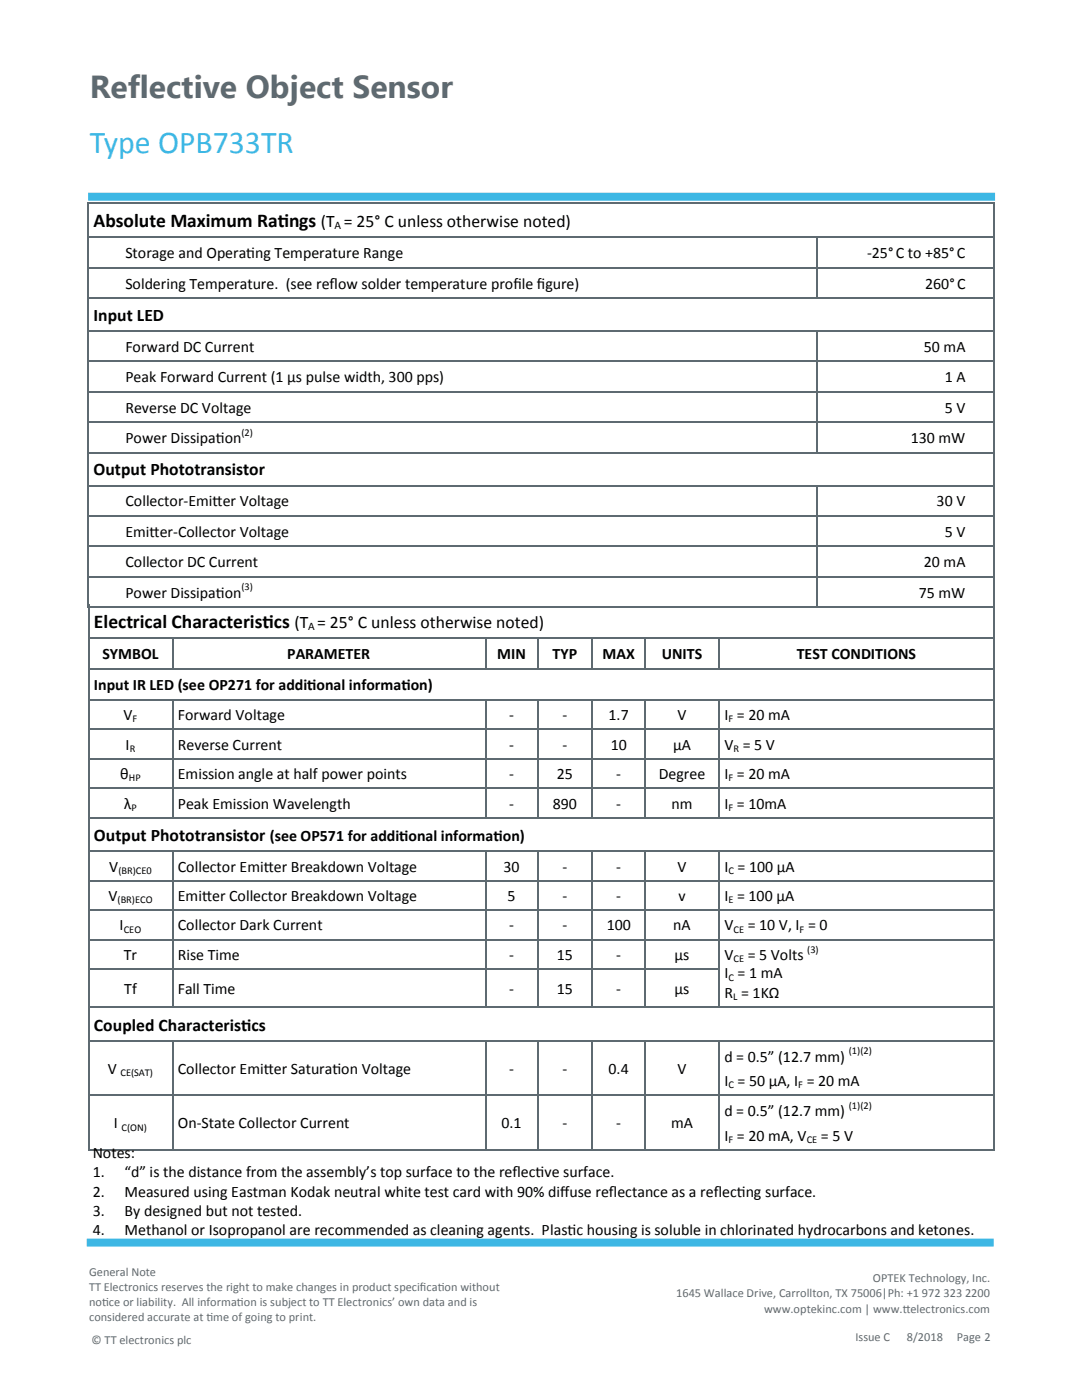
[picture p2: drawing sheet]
<svg xmlns="http://www.w3.org/2000/svg" width="216mm" height="279mm" viewBox="0 0 216 279" stroke-linecap="round" stroke-linejoin="round" font-family="sans-serif">
<defs><g id="words">
<text font-size="6.3" fill="#5e6a71" x="17.9" y="19.6">Reflective Object Sensor</text>
<text font-size="6.3" fill="#3db7e4" x="17.9" y="30.6">Type OPB733TR</text>
<g font-size="3.9">
<text x="18.7" y="45.3">Absolute Maximum Rat</text>
<text x="55.4" y="45.3">ings (T = 25° C unless otherwise noted)</text>
<text x="18.8" y="125.3">Electrical Characterist</text>
<text x="52.4" y="125.3">ics (T = 25° C unless otherwise noted)</text>
</g>
<g font-size="3.5">
<text x="18.7" y="64">Input LED</text>
<text x="18.7" y="94.8">Output Phototransistor</text>
<text x="18.8" y="167.9">Output Phototransistor (see OP571 for addit</text>
<text x="18.8" y="205.7">Coupled Characterist</text>
<text x="48.1" y="205.7">ics</text>
</g>
<g font-size="3.2">
<text x="25" y="51.5">Storage and Operat</text>
<text x="49.1" y="51.5">ing Temperature Range</text>
<text x="173" y="51.5">-25°C to +85°C</text>
<text x="25" y="57.6">Soldering Temperature. (see ref</text>
<text x="65.8" y="57.6">low solder temperature prof</text>
<text x="102.4" y="57.6">ile f</text>
<text x="107.1" y="57.6">igure)</text>
<text x="184.6" y="57.6">260°C</text>
<text x="25" y="70.2">Forward DC Current</text>
<text x="184.4" y="70.2">50 mA</text>
<text x="25" y="76.3">Peak Forward Current (1 μs pulse width, 300 pps)</text>
<text x="188.5" y="76.3">1 A</text>
<text x="25" y="82.4">Reverse DC Voltage</text>
<text x="188.5" y="82.4">5 V</text>
<text x="25" y="88.4">Power Dissipat</text>
<text x="43.1" y="88.4">ion</text>
<text x="181.7" y="88.4">130 mW</text>
<text x="25" y="101.1">Collector-Emit</text>
<text x="42.4" y="101.1">ter Voltage</text>
<text x="186.9" y="101.1">30 V</text>
<text x="25" y="107.2">Emit</text>
<text x="29.9" y="107.2">ter-Collector Voltage</text>
<text x="188.5" y="107.2">5 V</text>
<text x="25" y="113.2">Collector DC Current</text>
<text x="184.4" y="113.2">20 mA</text>
<text x="25" y="119.3">Power Dissipat</text>
<text x="43.1" y="119.3">ion</text>
<text x="183.3" y="119.3">75 mW</text>
<text x="20.4" y="131.5">SYMBOL</text>
<text x="57.3" y="131.5">PARAMETER</text>
<text x="99.2" y="131.5">MIN</text>
<text x="110.3" y="131.5">TYP</text>
<text x="120.3" y="131.5">MAX</text>
<text x="132.1" y="131.5">UNITS</text>
<text x="159" y="131.5">TEST CONDITIONS</text>
<text x="18.8" y="137.8">Input IR LED (see OP271 for addit</text>
<text x="61.3" y="137.8">ional informat</text>
<text x="80.1" y="137.8">ion)</text>
<text x="24.6" y="143.7">V</text>
<text x="35.5" y="143.7">Forward Voltage</text>
<text x="101.6" y="143.7">-</text>
<text x="112.2" y="143.7">-</text>
<text x="121.4" y="143.7">1.7</text>
<text x="135.2" y="143.7">V</text>
<text x="144.6" y="143.7">I = 20 mA</text>
<text x="25.1" y="149.6">I</text>
<text x="35.5" y="149.6">Reverse Current</text>
<text x="101.6" y="149.6">-</text>
<text x="112.2" y="149.6">-</text>
<text x="121.9" y="149.6">10</text>
<text x="134.3" y="149.6">µA</text>
<text x="144.6" y="149.6">V = 5 V</text>
<text x="24" y="155.5">θ</text>
<text x="35.5" y="155.5">Emission angle at half power points</text>
<text x="101.6" y="155.5">-</text>
<text x="111.1" y="155.5">25</text>
<text x="123" y="155.5">-</text>
<text x="131.5" y="155.5">Degree</text>
<text x="144.6" y="155.5">I = 20 mA</text>
<text x="24.8" y="161.4">λ</text>
<text x="35.5" y="161.4">Peak Emission Wavelength</text>
<text x="101.6" y="161.4">-</text>
<text x="110.3" y="161.4">890</text>
<text x="123" y="161.4">-</text>
<text x="134" y="161.4">nm</text>
<text x="144.6" y="161.4">I = 10mA</text>
<text x="79.7" y="167.9">ional informat</text>
<text x="98.4" y="167.9">ion)</text>
<text x="21.8" y="173.9">V</text>
<text x="35.5" y="173.9">Collector Emit</text>
<text x="52.6" y="173.9">ter Breakdown Voltage</text>
<text x="100.5" y="173.9">30</text>
<text x="112.2" y="173.9">-</text>
<text x="123" y="173.9">-</text>
<text x="135.2" y="173.9">V</text>
<text x="144.6" y="173.9">I = 100 µA</text>
<text x="21.6" y="179.8">V</text>
<text x="35.5" y="179.8">Emit</text>
<text x="40.3" y="179.8">ter Collector Breakdown Voltage</text>
<text x="101.3" y="179.8">5</text>
<text x="112.2" y="179.8">-</text>
<text x="123" y="179.8">-</text>
<text x="135.4" y="179.8">v</text>
<text x="144.6" y="179.8">I = 100 µA</text>
<text x="23.9" y="185.7">I</text>
<text x="35.5" y="185.7">Collector Dark Current</text>
<text x="101.6" y="185.7">-</text>
<text x="112.2" y="185.7">-</text>
<text x="121.1" y="185.7">100</text>
<text x="134.3" y="185.7">nA</text>
<text x="144.6" y="185.7">V</text>
<text x="149.2" y="185.7">= 10 V, I = 0</text>
<text x="24.7" y="191.6">Tr</text>
<text x="35.5" y="191.6">Rise Time</text>
<text x="101.6" y="191.6">-</text>
<text x="111.1" y="191.6">15</text>
<text x="123" y="191.6">-</text>
<text x="134.6" y="191.6">µs</text>
<text x="144.6" y="191.6">V</text>
<text x="149.2" y="191.6">= 5 Volts</text>
<text x="144.6" y="195.3">I = 1 mA</text>
<text x="24.8" y="198.3">Tf</text>
<text x="35.5" y="198.3">Fall Time</text>
<text x="101.6" y="198.3">-</text>
<text x="111.1" y="198.3">15</text>
<text x="123" y="198.3">-</text>
<text x="134.6" y="198.3">µs</text>
<text x="144.6" y="199.1">R = 1KΩ</text>
<text x="21.5" y="214.3">V</text>
<text x="35.5" y="214.3">Collector Emit</text>
<text x="52.6" y="214.3">ter Saturat</text>
<text x="66.3" y="214.3">ion Voltage</text>
<text x="101.6" y="214.3">-</text>
<text x="112.2" y="214.3">-</text>
<text x="121.4" y="214.3">0.4</text>
<text x="135.2" y="214.3">V</text>
<text x="144.6" y="211.9">d = 0.5” (12.7 mm)</text>
<text x="144.6" y="216.7">I = 50 µA, I = 20 mA</text>
<text x="22.7" y="225.2">I</text>
<text x="35.5" y="225.2">On-State Collector Current</text>
<text x="100.1" y="225.2">0.1</text>
<text x="112.2" y="225.2">-</text>
<text x="123" y="225.2">-</text>
<text x="133.9" y="225.2">mA</text>
<text x="144.6" y="222.8">d = 0.5” (12.7 mm)</text>
<text x="144.6" y="227.6">I = 20 mA, V</text>
<text x="163.8" y="227.6">= 5 V</text>
<text x="18.5" y="231">Notes:</text>
<text x="18.5" y="234.9">1.</text>
<text x="18.5" y="238.8">2.</text>
<text x="24.9" y="234.9">“d” is the distance from the assembly’s top surface to the ref</text>
<text x="24.9" y="238.8">Measured using Eastman Kodak neutral white test card with 90% dif</text>
<text x="102.2" y="234.9">lect</text>
<text x="106.9" y="234.9">ive surface.</text>
<text x="111.8" y="238.8">fuse ref</text>
<text x="121.5" y="238.8">lectance as a ref</text>
<text x="142.4" y="238.8">lect</text>
<text x="147" y="238.8">ing surface.</text>
<text x="18.5" y="242.6">3.</text>
<text x="24.9" y="242.6">By designed but not tested.</text>
<text x="18.5" y="246.5">4.</text>
<text x="24.9" y="246.5">Methanol or Isopropanol are recommended as cleaning agents. Plast</text>
<text x="113.3" y="246.5">ic housing is soluble in chlorinated hydrocarbons and ketones.</text>
</g>
<g font-size="2.5" fill="#5e6a71">
<text x="17.8" y="254.6">General Note</text>
<text x="17.8" y="257.6">TT Electronics reserves the right to make changes in product specif</text>
<text x="83.8" y="257.6">icat</text>
<text x="87.3" y="257.6">ion without</text>
<text x="174.2" y="255.9">OPTEK Technology, Inc.</text>
<text x="17.8" y="260.6">not</text>
<text x="17.8" y="263.6">considered accurate at t</text>
<text x="20.4" y="260.6">ice or liability. All informat</text>
<text x="41.2" y="263.6">ime of going to print.</text>
<text x="47.3" y="260.6">ion is subject to TT Electronics’ own data and is</text>
<text x="134.9" y="258.9">1645 Wallace Drive, Carrollton, TX 75006|Ph: +1 972 323 2200</text>
<text x="152.5" y="262">www.optekinc.com | www.t</text>
<text x="180.1" y="262">telectronics.com</text>
<text x="18.3" y="268.3">© TT electronics plc</text>
<text x="170.7" y="267.6">Issue C</text>
<text x="181" y="267.6">8/2018</text>
<text x="190.9" y="267.6">Page 2</text>
</g>
<g font-size="2.3">
<text x="66.8" y="45.8">A</text>
<text x="61.5" y="125.8">A</text>
</g>
<g font-size="2.1">
<text x="48.2" y="87">(2)</text>
<text x="48.2" y="117.8">(3)</text>
<text x="26.5" y="144.1">F</text>
<text x="145.4" y="144.1">F</text>
<text x="25.7" y="155.9">HP</text>
<text x="25.9" y="150">R</text>
<text x="145.4" y="155.9">F</text>
<text x="146.4" y="150">R</text>
<text x="26.3" y="161.8">P</text>
<text x="145.4" y="161.8">F</text>
<text x="23.6" y="174.4">(BR)CE0</text>
<text x="145.4" y="174.4">C</text>
<text x="23.5" y="180.2">(BR)ECO</text>
<text x="145.4" y="180.2">E</text>
<text x="24.7" y="186.1">CEO</text>
<text x="146.4" y="186.1">CE</text>
<text x="159.5" y="186.1">F</text>
<text x="161.1" y="190.1">(3)</text>
<text x="145.4" y="195.7">C</text>
<text x="146.4" y="192">CE</text>
<text x="146.3" y="199.5">L</text>
<text x="24" y="214.7">CE(SAT)</text>
<text x="169.4" y="210.4">(1)(2)</text>
<text x="145.4" y="217.1">C</text>
<text x="159.3" y="217.1">F</text>
<text x="169.4" y="221.3">(1)(2)</text>
<text x="24.3" y="225.6">C(ON)</text>
<text x="145.4" y="228">F</text>
<text x="161" y="228">CE</text>
</g>
</g></defs>
<path d="M17.6 39.3h181M17.3 248h181" fill="none" stroke="#3db7e4" stroke-width="1.6" stroke-linecap="butt"/>
<g fill="none" stroke="#5e6a71" stroke-width=".21">
<path d="M17.5 40.4h180.9M17.6 40.3v80.8M17.7 47.4h180.5M17.7 53.4h180.5M17.7 59.5h180.5M163 47.4v12M198.3 40.3v80.8M17.7 66h180.5M17.7 72.1h180.5M17.7 78.2h180.5M163 66.1v24.2M17.7 84.3h180.5"/>
<path d="M17.7 90.4h180.5M17.7 96.9h180.5M163 97v24.1M17.7 103h180.5M17.7 109.1h180.5M17.7 115.2h180.5M17.5 121.2h180.9M17.7 120.5v108.9M17.7 127.4h180.6M17.7 133.4h180.6M17.7 139.7h180.6M34.4 127.4v5.9"/>
<path d="M34.4 139.8v23.3M96.9 127.4v5.9M96.9 139.8v23.3M107.3 127.4v5.9M107.3 139.8v23.3M118.2 127.4v5.9M118.2 139.8v23.3M128.8 127.4v5.9M128.8 139.8v23.3M143.5 127.4v5.9M143.5 139.8v23.3M198.3 120.5v108.9"/>
<path d="M17.7 145.6h180.6M17.7 151.5h180.6M17.7 157.4h180.6M17.7 163.2h180.6M17.7 169.9h180.6M17.7 175.8h180.6M34.4 170v30.9M96.9 170v30.9M107.3 170v30.9M118.2 170v30.9M128.8 170v30.9M143.5 170v30.9"/>
<path d="M17.7 181.7h180.6M17.7 187.6h180.6M17.7 193.5h125.8M17.7 201h180.6M17.7 207.7h180.6M17.7 218.6h180.6M34.4 207.7v21.7M96.9 207.7v21.7M107.3 207.7v21.7M118.2 207.7v21.7M128.8 207.7v21.7M143.5 207.7v21.7"/>
<path d="M17.6 229.5h180.8"/>
</g>
<use href="#words"/>
</svg>
